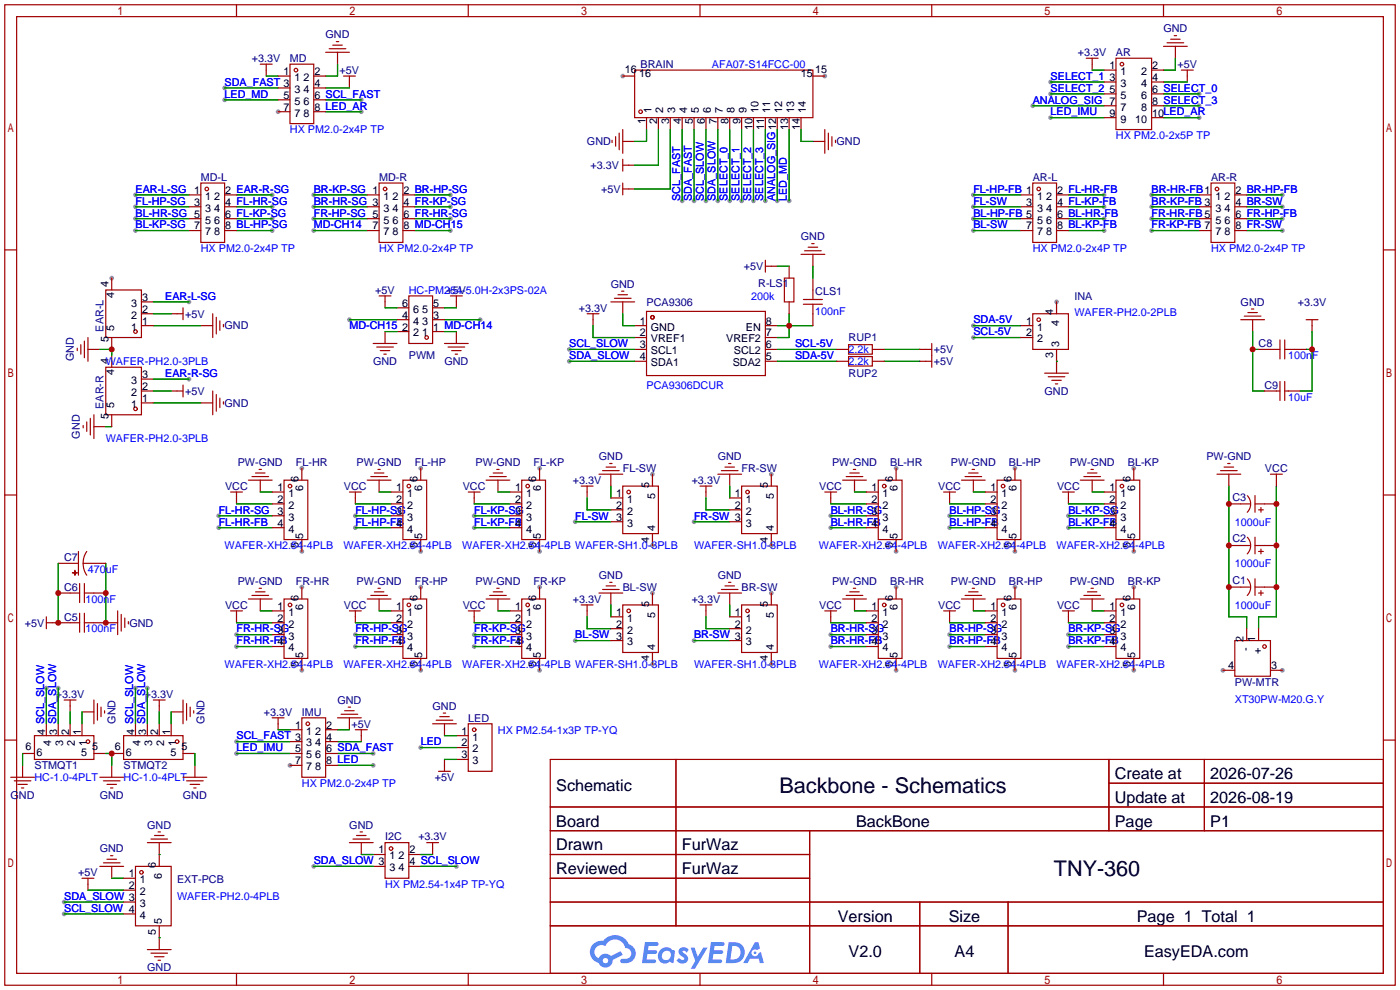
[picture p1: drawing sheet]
<svg xmlns="http://www.w3.org/2000/svg" width="299mm" height="212mm" viewBox="0 0 299 212" stroke-linecap="round" stroke-linejoin="round" font-family="sans-serif">
<defs><g id="words">
<g font-size="4.6">
<text x="166.6" y="169.4">Backbone - Schematics</text>
<text x="225.2" y="187.2">TNY-360</text>
</g>
<g font-size="3.5">
<text x="238.3" y="166.5">Create at</text>
<text x="258.7" y="166.5">2026-07-26</text>
<text x="118.9" y="169.1">Schematic</text>
<text x="238.3" y="171.6">Update at</text>
<text x="258.7" y="171.6">2026-08-19</text>
<text x="118.9" y="176.7">Board</text>
<text x="183" y="176.7">BackBone</text>
<text x="238.3" y="176.7">Page</text>
<text x="258.7" y="176.7">P1</text>
<text x="118.9" y="181.8">Drawn</text>
<text x="145.7" y="181.8">FurWaz</text>
<text x="118.9" y="186.8">Reviewed</text>
<text x="145.7" y="186.8">FurWaz</text>
<text x="179.1" y="197">Version</text>
<text x="202.8" y="197">Size</text>
<text x="243" y="197">Page 1 Total 1</text>
<text x="181.4" y="204.6">V2.0</text>
<text x="204" y="204.6">A4</text>
<text x="244.5" y="204.6">EasyEDA.com</text>
</g>
<g font-size="2.3" fill="#000080">
<text x="69.6" y="8.2">GND</text>
<text x="230.4" y="12">+3.3V</text>
<text x="238.5" y="12">AR</text>
<text x="248.6" y="6.9">GND</text>
<text x="53.8" y="13.3">+3.3V</text>
<text x="62" y="13.3">MD</text>
<text x="72.6" y="15.8">+5V</text>
<text x="136.9" y="14.5">BRAIN</text>
<text x="251.7" y="14.5">+5V</text>
<text x="125.5" y="31">GND</text>
<text x="178.8" y="31">GND</text>
<text x="42.9" y="38.7">MD-L</text>
<text x="81" y="38.7">MD-R</text>
<text x="126.2" y="36.1">+3.3V</text>
<text x="128.5" y="41.2">+5V</text>
<text x="220.7" y="38.7">AR-L</text>
<text x="258.8" y="38.7">AR-R</text>
<text x="171.2" y="51.4">GND</text>
<text x="159" y="57.7">+5V</text>
<text x="80.2" y="62.8">+5V</text>
<text x="95.5" y="62.8">+5V</text>
<text x="130.5" y="61.5">GND</text>
<text x="138.2" y="65.3">PCA9306</text>
<text x="162.1" y="61.3">R-LS1</text>
<text x="174.2" y="63">CLS1</text>
<text x="229.6" y="64.1">INA</text>
<text x="265.2" y="65.3">GND</text>
<text x="277.4" y="65.3">+3.3V</text>
<text x="22.1" y="70.9" transform="rotate(-90 22.1 70.9)">EAR-L</text>
<text x="39.6" y="67.9">+5V</text>
<text x="48" y="70.4">GND</text>
<text x="123.7" y="66.6">+3.3V</text>
<text x="15.8" y="77.2" transform="rotate(-90 15.8 77.2)">GND</text>
<text x="87.4" y="76.8">PWM</text>
<text x="181.4" y="72.9">RUP1</text>
<text x="199.6" y="75.5">+5V</text>
<text x="269" y="74.2">C8</text>
<text x="79.7" y="78">GND</text>
<text x="95" y="78">GND</text>
<text x="181.4" y="80.6">RUP2</text>
<text x="199.6" y="78">+5V</text>
<text x="270.3" y="83.1">C9</text>
<text x="22.1" y="87.4" transform="rotate(-90 22.1 87.4)">EAR-R</text>
<text x="39.6" y="84.4">+5V</text>
<text x="48" y="86.9">GND</text>
<text x="223.2" y="84.4">GND</text>
<text x="17.1" y="93.8" transform="rotate(-90 17.1 93.8)">GND</text>
<text x="50.8" y="99.6">PW-GND</text>
<text x="63.2" y="99.6">FL-HR</text>
<text x="76.2" y="99.6">PW-GND</text>
<text x="88.6" y="99.6">FL-HP</text>
<text x="101.6" y="99.6">PW-GND</text>
<text x="114" y="99.6">FL-KP</text>
<text x="128" y="98.3">GND</text>
<text x="133.1" y="100.9">FL-SW</text>
<text x="153.4" y="98.3">GND</text>
<text x="158.5" y="100.9">FR-SW</text>
<text x="177.8" y="99.6">PW-GND</text>
<text x="190.2" y="99.6">BL-HR</text>
<text x="203.2" y="99.6">PW-GND</text>
<text x="215.6" y="99.6">BL-HP</text>
<text x="228.6" y="99.6">PW-GND</text>
<text x="241" y="99.6">BL-KP</text>
<text x="257.8" y="98.3">PW-GND</text>
<text x="270.4" y="100.9">VCC</text>
<text x="48.1" y="104.7">VCC</text>
<text x="73.5" y="104.7">VCC</text>
<text x="98.9" y="104.7">VCC</text>
<text x="122.4" y="103.4">+3.3V</text>
<text x="147.8" y="103.4">+3.3V</text>
<text x="175.1" y="104.7">VCC</text>
<text x="200.5" y="104.7">VCC</text>
<text x="225.9" y="104.7">VCC</text>
<text x="263.4" y="107">C3</text>
<text x="13.7" y="119.9">C7</text>
<text x="263.4" y="115.9">C2</text>
<text x="50.8" y="125">PW-GND</text>
<text x="63.2" y="125">FR-HR</text>
<text x="76.2" y="125">PW-GND</text>
<text x="88.6" y="125">FR-HP</text>
<text x="101.6" y="125">PW-GND</text>
<text x="114" y="125">FR-KP</text>
<text x="128" y="123.7">GND</text>
<text x="153.4" y="123.7">GND</text>
<text x="177.8" y="125">PW-GND</text>
<text x="190.2" y="125">BR-HR</text>
<text x="203.2" y="125">PW-GND</text>
<text x="215.6" y="125">BR-HP</text>
<text x="228.6" y="125">PW-GND</text>
<text x="241" y="125">BR-KP</text>
<text x="263.4" y="124.8">C1</text>
<text x="13.7" y="126.3">C6</text>
<text x="48.1" y="130.1">VCC</text>
<text x="73.5" y="130.1">VCC</text>
<text x="98.9" y="130.1">VCC</text>
<text x="122.4" y="128.8">+3.3V</text>
<text x="133.1" y="126.3">BL-SW</text>
<text x="147.8" y="128.8">+3.3V</text>
<text x="158.5" y="126.3">BR-SW</text>
<text x="175.1" y="130.1">VCC</text>
<text x="200.5" y="130.1">VCC</text>
<text x="225.9" y="130.1">VCC</text>
<text x="5.3" y="133.9">+5V</text>
<text x="13.7" y="132.6">C5</text>
<text x="27.7" y="133.9">GND</text>
<text x="11.9" y="149.1">+3.3V</text>
<text x="31" y="149.1">+3.3V</text>
<text x="263.9" y="146.6">PW-MTR</text>
<text x="24.7" y="154.7" transform="rotate(-90 24.7 154.7)">GND</text>
<text x="43.7" y="154.7" transform="rotate(-90 43.7 154.7)">GND</text>
<text x="56.4" y="153">+3.3V</text>
<text x="64.5" y="153">IMU</text>
<text x="72.1" y="150.4">GND</text>
<text x="75.1" y="155.5">+5V</text>
<text x="92.4" y="151.7">GND</text>
<text x="100.1" y="154.2">LED</text>
<text x="7.4" y="164.4">STMQT1</text>
<text x="26.4" y="164.4">STMQT2</text>
<text x="92.9" y="166.9">+5V</text>
<text x="2.3" y="170.7">GND</text>
<text x="21.3" y="170.7">GND</text>
<text x="39.1" y="170.7">GND</text>
<text x="31.5" y="177.1">GND</text>
<text x="74.7" y="177.1">GND</text>
<text x="82.3" y="179.6">I2C</text>
<text x="89.4" y="179.6">+3.3V</text>
<text x="21.3" y="182.2">GND</text>
<text x="16.7" y="187.2">+5V</text>
<text x="37.8" y="188.8">EXT-PCB</text>
<text x="31.5" y="207.6">GND</text>
</g>
<g font-size="2.3">
<text x="60.6" y="16">1</text>
<text x="62.9" y="17.3">1</text>
<text x="64.8" y="17.3">2</text>
<text x="67.2" y="16">2</text>
<text x="133.6" y="15.5">16</text>
<text x="136.6" y="16.6">16</text>
<text x="171.1" y="16.6">15</text>
<text x="174.2" y="15.5">15</text>
<text x="237.1" y="14.8">1</text>
<text x="237.1" y="17.3">3</text>
<text x="239.4" y="16">1</text>
<text x="243.9" y="16">2</text>
<text x="246.3" y="17.3">4</text>
<text x="246.3" y="14.8">2</text>
<text x="60.6" y="21.1">5</text>
<text x="60.6" y="23.6">7</text>
<text x="62.9" y="19.8">3</text>
<text x="62.9" y="22.4">5</text>
<text x="64.8" y="22.4">6</text>
<text x="64.8" y="19.8">4</text>
<text x="67.2" y="23.6">8 LED_AR</text>
<text x="67.2" y="21.1">6 SCL_FAST</text>
<text x="67.2" y="18.6">4</text>
<text x="237.1" y="19.8">5</text>
<text x="239.4" y="18.6">3</text>
<text x="239.4" y="21.1">5</text>
<text x="239.4" y="23.6">7</text>
<text x="243.9" y="23.6">8</text>
<text x="243.9" y="21.1">6</text>
<text x="243.9" y="18.6">4</text>
<text x="246.3" y="22.4">8 SELECT_3</text>
<text x="246.3" y="19.8">6 SELECT_0</text>
<text x="62.9" y="24.9">7</text>
<text x="64.8" y="24.9">8</text>
<text x="137.9" y="26.6" transform="rotate(-90 137.9 26.6)">1</text>
<text x="139.2" y="24.2" transform="rotate(-90 139.2 24.2)">1</text>
<text x="140.5" y="26.6" transform="rotate(-90 140.5 26.6)">2</text>
<text x="141.8" y="24.2" transform="rotate(-90 141.8 24.2)">2</text>
<text x="143" y="26.6" transform="rotate(-90 143 26.6)">3</text>
<text x="144.3" y="24.2" transform="rotate(-90 144.3 24.2)">3</text>
<text x="145.6" y="26.6" transform="rotate(-90 145.6 26.6)">4</text>
<text x="146.8" y="24.2" transform="rotate(-90 146.8 24.2)">4</text>
<text x="148.1" y="26.6" transform="rotate(-90 148.1 26.6)">5</text>
<text x="149.4" y="24.2" transform="rotate(-90 149.4 24.2)">5</text>
<text x="150.6" y="26.6" transform="rotate(-90 150.6 26.6)">6</text>
<text x="151.9" y="24.2" transform="rotate(-90 151.9 24.2)">6</text>
<text x="153.2" y="26.6" transform="rotate(-90 153.2 26.6)">7</text>
<text x="154.5" y="24.2" transform="rotate(-90 154.5 24.2)">7</text>
<text x="155.7" y="26.6" transform="rotate(-90 155.7 26.6)">8</text>
<text x="157" y="24.2" transform="rotate(-90 157 24.2)">8</text>
<text x="158.3" y="26.6" transform="rotate(-90 158.3 26.6)">9</text>
<text x="159.5" y="24.2" transform="rotate(-90 159.5 24.2)">9</text>
<text x="160.8" y="27.8" transform="rotate(-90 160.8 27.8)">10</text>
<text x="162.1" y="24.2" transform="rotate(-90 162.1 24.2)">10</text>
<text x="163.3" y="27.8" transform="rotate(-90 163.3 27.8)">11</text>
<text x="164.6" y="24.2" transform="rotate(-90 164.6 24.2)">11</text>
<text x="167.2" y="24.2" transform="rotate(-90 167.2 24.2)">12</text>
<text x="168.4" y="27.8" transform="rotate(-90 168.4 27.8)">13</text>
<text x="169.7" y="24.2" transform="rotate(-90 169.7 24.2)">13</text>
<text x="171" y="27.8" transform="rotate(-90 171 27.8)">14</text>
<text x="172.2" y="24.2" transform="rotate(-90 172.2 24.2)">14</text>
<text x="237.1" y="24.9">9</text>
<text x="239.4" y="26.2">9</text>
<text x="242.6" y="26.2">10</text>
<text x="246.3" y="24.9">10LED_AR</text>
<text x="41.5" y="41.4">1</text>
<text x="48.1" y="41.4">2 EAR-R-SG</text>
<text x="86.2" y="41.4">2 BR-HP-SG</text>
<text x="225.9" y="41.4">2 FL-HR-FB</text>
<text x="264" y="41.4">2 BR-HP-FB</text>
<text x="41.5" y="44">3</text>
<text x="43.9" y="42.7">1</text>
<text x="43.9" y="45.2">3</text>
<text x="43.9" y="47.8">5</text>
<text x="45.8" y="47.8">6</text>
<text x="45.8" y="45.2">4</text>
<text x="45.8" y="42.7">2</text>
<text x="48.1" y="46.5">6 FL-KP-SG</text>
<text x="48.1" y="44">4 FL-HR-SG</text>
<text x="82" y="42.7">1</text>
<text x="82" y="45.2">3</text>
<text x="82" y="47.8">5</text>
<text x="83.9" y="47.8">6</text>
<text x="83.9" y="45.2">4</text>
<text x="83.9" y="42.7">2</text>
<text x="86.2" y="46.5">6 FR-HR-SG</text>
<text x="86.2" y="44">4 FR-KP-SG</text>
<text x="219.3" y="44">3</text>
<text x="221.7" y="42.7">1</text>
<text x="221.7" y="45.2">3</text>
<text x="221.7" y="47.8">5</text>
<text x="223.6" y="47.8">6</text>
<text x="223.6" y="45.2">4</text>
<text x="223.6" y="42.7">2</text>
<text x="225.9" y="46.5">6 BL-HR-FB</text>
<text x="225.9" y="44">4 FL-KP-FB</text>
<text x="259.8" y="42.7">1</text>
<text x="259.8" y="45.2">3</text>
<text x="259.8" y="47.8">5</text>
<text x="261.7" y="47.8">6</text>
<text x="261.7" y="45.2">4</text>
<text x="261.7" y="42.7">2</text>
<text x="264" y="46.5">6 FR-HP-FB</text>
<text x="264" y="44">4 BR-SW</text>
<text x="41.5" y="49">7</text>
<text x="43.9" y="50.3">7</text>
<text x="45.8" y="50.3">8</text>
<text x="48.1" y="49">8 BL-HP-SG</text>
<text x="79.6" y="49">7</text>
<text x="82" y="50.3">7</text>
<text x="83.9" y="50.3">8</text>
<text x="86.2" y="49">8 MD-CH15</text>
<text x="219.3" y="49">7</text>
<text x="221.7" y="50.3">7</text>
<text x="223.6" y="50.3">8</text>
<text x="225.9" y="49">8 BL-KP-FB</text>
<text x="259.8" y="50.3">7</text>
<text x="261.7" y="50.3">8</text>
<text x="264" y="49">8 FR-SW</text>
<text x="23.2" y="61.4" transform="rotate(-90 23.2 61.4)">4</text>
<text x="24.4" y="63.7" transform="rotate(-90 24.4 63.7)">4</text>
<text x="28" y="65.6">3</text>
<text x="30.4" y="64.3">3</text>
<text x="86" y="65.6">6</text>
<text x="92.6" y="65.6">5</text>
<text x="24.4" y="70.7" transform="rotate(-90 24.4 70.7)">5</text>
<text x="28" y="70.6">1</text>
<text x="28" y="68.1">2</text>
<text x="30.4" y="69.4">1</text>
<text x="30.4" y="66.8">2</text>
<text x="86" y="68.1">4</text>
<text x="86" y="70.6">2</text>
<text x="88.3" y="66.8">6</text>
<text x="88.3" y="69.4">4</text>
<text x="88.3" y="71.9">2</text>
<text x="90.2" y="71.9">1</text>
<text x="90.2" y="69.4">3</text>
<text x="90.2" y="66.8">5</text>
<text x="92.6" y="70.6">1 MD-CH14</text>
<text x="92.6" y="68.1">3</text>
<text x="136.8" y="69.4">1</text>
<text x="136.8" y="71.9">2</text>
<text x="139.1" y="70.6">GND</text>
<text x="159.4" y="70.6">EN</text>
<text x="163.7" y="71.9">7</text>
<text x="163.7" y="69.4">8</text>
<text x="219.3" y="69.4">1</text>
<text x="219.3" y="71.9">2</text>
<text x="221.7" y="70.6">1</text>
<text x="225.1" y="67.4" transform="rotate(-90 225.1 67.4)">4</text>
<text x="226.4" y="69.8" transform="rotate(-90 226.4 69.8)">4</text>
<text x="23.2" y="77.9" transform="rotate(-90 23.2 77.9)">4</text>
<text x="23.2" y="73.1" transform="rotate(-90 23.2 73.1)">5</text>
<text x="136.8" y="74.4">3</text>
<text x="136.8" y="77">4</text>
<text x="139.1" y="73.2">VREF1</text>
<text x="139.1" y="75.7">SCL1</text>
<text x="155.2" y="73.2">VREF2</text>
<text x="156.9" y="75.7">SCL2</text>
<text x="163.7" y="77">5</text>
<text x="163.7" y="74.4">6</text>
<text x="221.7" y="73.2">2</text>
<text x="225.1" y="76.6" transform="rotate(-90 225.1 76.6)">3</text>
<text x="226.4" y="74.2" transform="rotate(-90 226.4 74.2)">3</text>
<text x="24.4" y="80.2" transform="rotate(-90 24.4 80.2)">4</text>
<text x="28" y="82.1">3</text>
<text x="30.4" y="83.3">2</text>
<text x="30.4" y="80.8">3</text>
<text x="139.1" y="78.3">SDA1</text>
<text x="156.6" y="78.3">SDA2</text>
<text x="23.2" y="89.6" transform="rotate(-90 23.2 89.6)">5</text>
<text x="24.4" y="87.2" transform="rotate(-90 24.4 87.2)">5</text>
<text x="28" y="87.1">1</text>
<text x="28" y="84.6">2</text>
<text x="30.4" y="85.9">1</text>
<text x="59.3" y="104.9">1</text>
<text x="59.3" y="107.5">2</text>
<text x="61.6" y="106.2">1</text>
<text x="63.8" y="103.1" transform="rotate(-90 63.8 103.1)">6</text>
<text x="64.8" y="104.9" transform="rotate(-90 64.8 104.9)">6</text>
<text x="84.7" y="104.9">1</text>
<text x="84.7" y="107.5">2</text>
<text x="87" y="106.2">1</text>
<text x="89.2" y="103.1" transform="rotate(-90 89.2 103.1)">6</text>
<text x="90.2" y="104.9" transform="rotate(-90 90.2 104.9)">6</text>
<text x="110.1" y="104.9">1</text>
<text x="110.1" y="107.5">2</text>
<text x="112.4" y="106.2">1</text>
<text x="114.6" y="103.1" transform="rotate(-90 114.6 103.1)">6</text>
<text x="115.6" y="104.9" transform="rotate(-90 115.6 104.9)">6</text>
<text x="131.7" y="106.2">1</text>
<text x="134" y="107.5">1</text>
<text x="138.7" y="104.2" transform="rotate(-90 138.7 104.2)">5</text>
<text x="140" y="106.6" transform="rotate(-90 140 106.6)">5</text>
<text x="157.1" y="106.2">1</text>
<text x="159.4" y="107.5">1</text>
<text x="164.1" y="104.2" transform="rotate(-90 164.1 104.2)">5</text>
<text x="165.4" y="106.6" transform="rotate(-90 165.4 106.6)">5</text>
<text x="186.3" y="104.9">1</text>
<text x="186.3" y="107.5">2</text>
<text x="188.6" y="106.2">1</text>
<text x="190.8" y="103.1" transform="rotate(-90 190.8 103.1)">6</text>
<text x="191.8" y="104.9" transform="rotate(-90 191.8 104.9)">6</text>
<text x="211.7" y="104.9">1</text>
<text x="211.7" y="107.5">2</text>
<text x="214" y="106.2">1</text>
<text x="216.2" y="103.1" transform="rotate(-90 216.2 103.1)">6</text>
<text x="217.2" y="104.9" transform="rotate(-90 217.2 104.9)">6</text>
<text x="237.1" y="104.9">1</text>
<text x="237.1" y="107.5">2</text>
<text x="239.4" y="106.2">1</text>
<text x="241.6" y="103.1" transform="rotate(-90 241.6 103.1)">6</text>
<text x="242.6" y="104.9" transform="rotate(-90 242.6 104.9)">6</text>
<text x="59.3" y="110">3</text>
<text x="59.3" y="112.5">4</text>
<text x="61.6" y="108.7">2</text>
<text x="61.6" y="111.3">3</text>
<text x="61.6" y="113.8">4</text>
<text x="84.7" y="110">3</text>
<text x="84.7" y="112.5">4</text>
<text x="87" y="108.7">2</text>
<text x="87" y="111.3">3</text>
<text x="87" y="113.8">4</text>
<text x="110.1" y="110">3</text>
<text x="110.1" y="112.5">4</text>
<text x="112.4" y="108.7">2</text>
<text x="112.4" y="111.3">3</text>
<text x="112.4" y="113.8">4</text>
<text x="131.7" y="108.7">2</text>
<text x="134" y="110">2</text>
<text x="134" y="112.5">3</text>
<text x="140" y="113.6" transform="rotate(-90 140 113.6)">4</text>
<text x="157.1" y="108.7">2</text>
<text x="159.4" y="110">2</text>
<text x="159.4" y="112.5">3</text>
<text x="165.4" y="113.6" transform="rotate(-90 165.4 113.6)">4</text>
<text x="186.3" y="110">3</text>
<text x="186.3" y="112.5">4</text>
<text x="188.6" y="108.7">2</text>
<text x="188.6" y="111.3">3</text>
<text x="188.6" y="113.8">4</text>
<text x="211.7" y="110">3</text>
<text x="211.7" y="112.5">4</text>
<text x="214" y="108.7">2</text>
<text x="214" y="111.3">3</text>
<text x="214" y="113.8">4</text>
<text x="237.1" y="110">3</text>
<text x="237.1" y="112.5">4</text>
<text x="239.4" y="108.7">2</text>
<text x="239.4" y="111.3">3</text>
<text x="239.4" y="113.8">4</text>
<text x="63.8" y="117.1" transform="rotate(-90 63.8 117.1)">5</text>
<text x="64.8" y="115.3" transform="rotate(-90 64.8 115.3)">5</text>
<text x="89.2" y="117.1" transform="rotate(-90 89.2 117.1)">5</text>
<text x="90.2" y="115.3" transform="rotate(-90 90.2 115.3)">5</text>
<text x="114.6" y="117.1" transform="rotate(-90 114.6 117.1)">5</text>
<text x="115.6" y="115.3" transform="rotate(-90 115.6 115.3)">5</text>
<text x="138.7" y="115.9" transform="rotate(-90 138.7 115.9)">4</text>
<text x="164.1" y="115.9" transform="rotate(-90 164.1 115.9)">4</text>
<text x="190.8" y="117.1" transform="rotate(-90 190.8 117.1)">5</text>
<text x="191.8" y="115.3" transform="rotate(-90 191.8 115.3)">5</text>
<text x="216.2" y="117.1" transform="rotate(-90 216.2 117.1)">5</text>
<text x="217.2" y="115.3" transform="rotate(-90 217.2 115.3)">5</text>
<text x="241.6" y="117.1" transform="rotate(-90 241.6 117.1)">5</text>
<text x="242.6" y="115.3" transform="rotate(-90 242.6 115.3)">5</text>
<text x="59.3" y="130.3">1</text>
<text x="61.6" y="131.6">1</text>
<text x="63.8" y="128.5" transform="rotate(-90 63.8 128.5)">6</text>
<text x="64.8" y="130.3" transform="rotate(-90 64.8 130.3)">6</text>
<text x="84.7" y="130.3">1</text>
<text x="87" y="131.6">1</text>
<text x="89.2" y="128.5" transform="rotate(-90 89.2 128.5)">6</text>
<text x="90.2" y="130.3" transform="rotate(-90 90.2 130.3)">6</text>
<text x="110.1" y="130.3">1</text>
<text x="112.4" y="131.6">1</text>
<text x="114.6" y="128.5" transform="rotate(-90 114.6 128.5)">6</text>
<text x="115.6" y="130.3" transform="rotate(-90 115.6 130.3)">6</text>
<text x="131.7" y="131.6">1</text>
<text x="138.7" y="129.6" transform="rotate(-90 138.7 129.6)">5</text>
<text x="140" y="132" transform="rotate(-90 140 132)">5</text>
<text x="157.1" y="131.6">1</text>
<text x="164.1" y="129.6" transform="rotate(-90 164.1 129.6)">5</text>
<text x="165.4" y="132" transform="rotate(-90 165.4 132)">5</text>
<text x="186.3" y="130.3">1</text>
<text x="188.6" y="131.6">1</text>
<text x="190.8" y="128.5" transform="rotate(-90 190.8 128.5)">6</text>
<text x="191.8" y="130.3" transform="rotate(-90 191.8 130.3)">6</text>
<text x="211.7" y="130.3">1</text>
<text x="214" y="131.6">1</text>
<text x="216.2" y="128.5" transform="rotate(-90 216.2 128.5)">6</text>
<text x="217.2" y="130.3" transform="rotate(-90 217.2 130.3)">6</text>
<text x="237.1" y="130.3">1</text>
<text x="239.4" y="131.6">1</text>
<text x="241.6" y="128.5" transform="rotate(-90 241.6 128.5)">6</text>
<text x="242.6" y="130.3" transform="rotate(-90 242.6 130.3)">6</text>
<text x="59.3" y="132.9">2</text>
<text x="59.3" y="135.4">3</text>
<text x="59.3" y="137.9">4</text>
<text x="61.6" y="134.1">2</text>
<text x="61.6" y="136.7">3</text>
<text x="84.7" y="132.9">2</text>
<text x="84.7" y="135.4">3</text>
<text x="84.7" y="137.9">4</text>
<text x="87" y="134.1">2</text>
<text x="87" y="136.7">3</text>
<text x="110.1" y="132.9">2</text>
<text x="110.1" y="135.4">3</text>
<text x="110.1" y="137.9">4</text>
<text x="112.4" y="134.1">2</text>
<text x="112.4" y="136.7">3</text>
<text x="131.7" y="134.1">2</text>
<text x="134" y="132.9">1</text>
<text x="134" y="135.4">2</text>
<text x="134" y="137.9">3</text>
<text x="157.1" y="134.1">2</text>
<text x="159.4" y="132.9">1</text>
<text x="159.4" y="135.4">2</text>
<text x="159.4" y="137.9">3</text>
<text x="186.3" y="132.9">2</text>
<text x="186.3" y="135.4">3</text>
<text x="186.3" y="137.9">4</text>
<text x="188.6" y="134.1">2</text>
<text x="188.6" y="136.7">3</text>
<text x="211.7" y="132.9">2</text>
<text x="211.7" y="135.4">3</text>
<text x="211.7" y="137.9">4</text>
<text x="214" y="134.1">2</text>
<text x="214" y="136.7">3</text>
<text x="237.1" y="132.9">2</text>
<text x="237.1" y="135.4">3</text>
<text x="237.1" y="137.9">4</text>
<text x="239.4" y="134.1">2</text>
<text x="239.4" y="136.7">3</text>
<text x="265.7" y="137.3" transform="rotate(-90 265.7 137.3)">2</text>
<text x="268.3" y="137.3" transform="rotate(-90 268.3 137.3)">1</text>
<text x="61.6" y="139.2">4</text>
<text x="63.8" y="142.5" transform="rotate(-90 63.8 142.5)">5</text>
<text x="64.8" y="140.7" transform="rotate(-90 64.8 140.7)">5</text>
<text x="87" y="139.2">4</text>
<text x="89.2" y="142.5" transform="rotate(-90 89.2 142.5)">5</text>
<text x="90.2" y="140.7" transform="rotate(-90 90.2 140.7)">5</text>
<text x="112.4" y="139.2">4</text>
<text x="114.6" y="142.5" transform="rotate(-90 114.6 142.5)">5</text>
<text x="115.6" y="140.7" transform="rotate(-90 115.6 140.7)">5</text>
<text x="138.7" y="141.3" transform="rotate(-90 138.7 141.3)">4</text>
<text x="140" y="139" transform="rotate(-90 140 139)">4</text>
<text x="164.1" y="141.3" transform="rotate(-90 164.1 141.3)">4</text>
<text x="165.4" y="139" transform="rotate(-90 165.4 139)">4</text>
<text x="188.6" y="139.2">4</text>
<text x="190.8" y="142.5" transform="rotate(-90 190.8 142.5)">5</text>
<text x="191.8" y="140.7" transform="rotate(-90 191.8 140.7)">5</text>
<text x="214" y="139.2">4</text>
<text x="216.2" y="142.5" transform="rotate(-90 216.2 142.5)">5</text>
<text x="217.2" y="140.7" transform="rotate(-90 217.2 140.7)">5</text>
<text x="239.4" y="139.2">4</text>
<text x="241.6" y="142.5" transform="rotate(-90 241.6 142.5)">5</text>
<text x="242.6" y="140.7" transform="rotate(-90 242.6 140.7)">5</text>
<text x="262.5" y="143">4</text>
<text x="267" y="139.1" transform="rotate(-90 267 139.1)">-</text>
<text x="269.5" y="139.7" transform="rotate(-90 269.5 139.7)">+</text>
<text x="271.7" y="143">3</text>
<text x="63.1" y="155.7">1</text>
<text x="69.7" y="155.7">2</text>
<text x="5.5" y="160.3">6</text>
<text x="7.8" y="161.6">6</text>
<text x="9.7" y="157.1" transform="rotate(-90 9.7 157.1)">4 SCL_SLOW</text>
<text x="10.9" y="159.4" transform="rotate(-90 10.9 159.4)">4</text>
<text x="12.2" y="157.1" transform="rotate(-90 12.2 157.1)">3 SDA_SLOW</text>
<text x="13.5" y="159.4" transform="rotate(-90 13.5 159.4)">3</text>
<text x="14.8" y="157.1" transform="rotate(-90 14.8 157.1)">2</text>
<text x="16" y="159.4" transform="rotate(-90 16 159.4)">2</text>
<text x="17.3" y="157.1" transform="rotate(-90 17.3 157.1)">1</text>
<text x="17.4" y="161.6">5</text>
<text x="18.6" y="159.4" transform="rotate(-90 18.6 159.4)">1</text>
<text x="19.7" y="160.3">5</text>
<text x="24.5" y="160.3">6</text>
<text x="26.9" y="161.6">6</text>
<text x="28.7" y="157.1" transform="rotate(-90 28.7 157.1)">4 SCL_SLOW</text>
<text x="30" y="159.4" transform="rotate(-90 30 159.4)">4</text>
<text x="31.3" y="157.1" transform="rotate(-90 31.3 157.1)">3 SDA_SLOW</text>
<text x="32.5" y="159.4" transform="rotate(-90 32.5 159.4)">3</text>
<text x="33.8" y="157.1" transform="rotate(-90 33.8 157.1)">2</text>
<text x="35.1" y="159.4" transform="rotate(-90 35.1 159.4)">2</text>
<text x="36.3" y="157.1" transform="rotate(-90 36.3 157.1)">1</text>
<text x="36.4" y="161.6">5</text>
<text x="37.6" y="159.4" transform="rotate(-90 37.6 159.4)">1</text>
<text x="38.8" y="160.3">5</text>
<text x="63.1" y="160.8">5</text>
<text x="65.5" y="157">1</text>
<text x="65.5" y="159.5">3</text>
<text x="67.4" y="159.5">4</text>
<text x="67.4" y="157">2</text>
<text x="69.7" y="160.8">6 SDA_FAST</text>
<text x="69.7" y="158.3">4</text>
<text x="98.7" y="157">1</text>
<text x="98.7" y="159.5">2</text>
<text x="101" y="158.3">1</text>
<text x="101" y="160.8">2</text>
<text x="63.1" y="163.3">7</text>
<text x="65.5" y="162.1">5</text>
<text x="65.5" y="164.6">7</text>
<text x="67.4" y="164.6">8</text>
<text x="67.4" y="162.1">6</text>
<text x="69.7" y="163.3">8 LED</text>
<text x="98.7" y="162.1">3</text>
<text x="101" y="163.3">3</text>
<text x="33.3" y="185.5" transform="rotate(-90 33.3 185.5)">6</text>
<text x="80.9" y="182.4">1</text>
<text x="83.2" y="183.7">1</text>
<text x="85.2" y="183.7">2</text>
<text x="87.5" y="184.9">4 SCL_SLOW</text>
<text x="87.5" y="182.4">2</text>
<text x="27.5" y="187.5">1</text>
<text x="27.5" y="190">2</text>
<text x="29.9" y="188.7">1</text>
<text x="29.9" y="191.3">2</text>
<text x="34.6" y="187.9" transform="rotate(-90 34.6 187.9)">6</text>
<text x="83.2" y="186.2">3</text>
<text x="85.2" y="186.2">4</text>
<text x="29.9" y="193.8">3</text>
<text x="29.9" y="196.4">4</text>
<text x="34.6" y="197.4" transform="rotate(-90 34.6 197.4)">5</text>
<text x="33.3" y="199.8" transform="rotate(-90 33.3 199.8)">5</text>
</g>
<g font-size="2.3" fill="#00f">
<text x="152.1" y="14.5">AFA07-S14FCC-00</text>
<text x="224.5" y="17.1">SELECT_1</text>
<text x="48" y="18.3">SDA_FAST 3</text>
<text x="48" y="20.9">LED_MD</text>
<text x="220.7" y="22.1">ANALOG_SIG 7</text>
<text x="224.5" y="19.6">SELECT_2</text>
<text x="62" y="28.5">HX PM2.0-2x4P TP</text>
<text x="224.5" y="24.7">LED_IMU</text>
<text x="238.5" y="29.8">HX PM2.0-2x5P TP</text>
<text x="29" y="41.2">EAR-L-SG</text>
<text x="67.1" y="41.2">BR-KP-SG 1</text>
<text x="208" y="41.2">FL-HP-FB 1</text>
<text x="246.1" y="41.2">BR-HR-FB1</text>
<text x="29" y="46.3">BL-HR-SG 5</text>
<text x="29" y="43.7">FL-HP-SG</text>
<text x="67.1" y="46.3">FR-HP-SG 5</text>
<text x="67.1" y="43.7">BR-HR-SG 3</text>
<text x="145.3" y="42.9" transform="rotate(-90 145.3 42.9)">SCL_FAST</text>
<text x="147.9" y="42.9" transform="rotate(-90 147.9 42.9)">SDA_FAST</text>
<text x="150.4" y="42.9" transform="rotate(-90 150.4 42.9)">SCL_SLOW</text>
<text x="153" y="42.9" transform="rotate(-90 153 42.9)">SDA_SLOW</text>
<text x="155.5" y="42.9" transform="rotate(-90 155.5 42.9)">SELECT_0</text>
<text x="158" y="42.9" transform="rotate(-90 158 42.9)">SELECT_1</text>
<text x="160.6" y="42.9" transform="rotate(-90 160.6 42.9)">SELECT_2</text>
<text x="163.1" y="42.9" transform="rotate(-90 163.1 42.9)">SELECT_3</text>
<text x="165.7" y="42.9" transform="rotate(-90 165.7 42.9)">ANALOG_SIG12</text>
<text x="168.2" y="42.9" transform="rotate(-90 168.2 42.9)">LED_MD</text>
<text x="208" y="46.3">BL-HP-FB 5</text>
<text x="208" y="43.7">FL-SW</text>
<text x="246.1" y="46.3">FR-HR-FB5</text>
<text x="246.1" y="43.7">BR-KP-FB 3</text>
<text x="29" y="48.8">BL-KP-SG</text>
<text x="42.9" y="53.9">HX PM2.0-2x4P TP</text>
<text x="67.1" y="48.8">MD-CH14</text>
<text x="81" y="53.9">HX PM2.0-2x4P TP</text>
<text x="208" y="48.8">BL-SW</text>
<text x="220.7" y="53.9">HX PM2.0-2x4P TP</text>
<text x="246.1" y="48.8">FR-KP-FB 7</text>
<text x="258.8" y="53.9">HX PM2.0-2x4P TP</text>
<text x="35.3" y="64.1">EAR-L-SG</text>
<text x="87.4" y="62.8">HC-PM254-5.0H-2x3PS-02A</text>
<text x="160.5" y="64.1">200k</text>
<text x="74.7" y="70.4">MD-CH15</text>
<text x="174.2" y="67.4">100nF</text>
<text x="208" y="71.7">SCL-5V</text>
<text x="208" y="69.1">SDA-5V</text>
<text x="229.6" y="67.6">WAFER-PH2.0-2PLB</text>
<text x="121.7" y="74.2">SCL_SLOW</text>
<text x="121.7" y="76.8">SDA_SLOW</text>
<text x="169.9" y="74.2">SCL-5V</text>
<text x="169.9" y="76.8">SDA-5V</text>
<text x="181.4" y="75.5">2.2k</text>
<text x="275.3" y="76.8">100nF</text>
<text x="22.6" y="78">WAFER-PH2.0-3PLB</text>
<text x="35.3" y="80.6">EAR-R-SG</text>
<text x="138.2" y="83.1">PCA9306DCUR</text>
<text x="181.4" y="78">2.2k</text>
<text x="275.3" y="85.6">10uF</text>
<text x="22.6" y="94.5">WAFER-PH2.0-3PLB</text>
<text x="46.7" y="109.8">FL-HR-SG</text>
<text x="46.7" y="112.3">FL-HR-FB</text>
<text x="75.9" y="109.8">FL-HP-SG</text>
<text x="75.9" y="112.3">FL-HP-FB</text>
<text x="101.3" y="109.8">FL-KP-SG</text>
<text x="101.3" y="112.3">FL-KP-FB</text>
<text x="122.9" y="111">FL-SW 3</text>
<text x="148.3" y="111">FR-SW 3</text>
<text x="177.5" y="109.8">BL-HR-SG</text>
<text x="177.5" y="112.3">BL-HR-FB</text>
<text x="202.9" y="109.8">BL-HP-SG</text>
<text x="202.9" y="112.3">BL-HP-FB</text>
<text x="228.3" y="109.8">BL-KP-SG</text>
<text x="228.3" y="112.3">BL-KP-FB</text>
<text x="263.9" y="112.3">1000uF</text>
<text x="48" y="117.4">WAFER-XH2.54-4PLB</text>
<text x="73.4" y="117.4">WAFER-XH2.54-4PLB</text>
<text x="98.8" y="117.4">WAFER-XH2.54-4PLB WAFER-SH1.0-3PLB</text>
<text x="148.3" y="117.4">WAFER-SH1.0-3PLB</text>
<text x="175" y="117.4">WAFER-XH2.54-4PLB</text>
<text x="200.4" y="117.4">WAFER-XH2.54-4PLB</text>
<text x="225.8" y="117.4">WAFER-XH2.54-4PLB</text>
<text x="18.8" y="122.5">470uF</text>
<text x="263.9" y="121.2">1000uF</text>
<text x="18.3" y="128.8">100nF</text>
<text x="263.9" y="130.1">1000uF</text>
<text x="18.3" y="135.2">100nF</text>
<text x="50.5" y="135.2">FR-HR-SG</text>
<text x="50.5" y="137.7">FR-HR-FB</text>
<text x="75.9" y="135.2">FR-HP-SG</text>
<text x="75.9" y="137.7">FR-HP-FB</text>
<text x="101.3" y="135.2">FR-KP-SG</text>
<text x="101.3" y="137.7">FR-KP-FB</text>
<text x="122.9" y="136.4">BL-SW 3</text>
<text x="148.3" y="136.4">BR-SW 3</text>
<text x="177.5" y="135.2">BR-HR-SG</text>
<text x="177.5" y="137.7">BR-HR-FB</text>
<text x="202.9" y="135.2">BR-HP-SG</text>
<text x="202.9" y="137.7">BR-HP-FB</text>
<text x="228.3" y="135.2">BR-KP-SG</text>
<text x="228.3" y="137.7">BR-KP-FB</text>
<text x="48" y="142.8">WAFER-XH2.54-4PLB</text>
<text x="73.4" y="142.8">WAFER-XH2.54-4PLB</text>
<text x="98.8" y="142.8">WAFER-XH2.54-4PLB WAFER-SH1.0-3PLB</text>
<text x="148.3" y="142.8">WAFER-SH1.0-3PLB</text>
<text x="175" y="142.8">WAFER-XH2.54-4PLB</text>
<text x="200.4" y="142.8">WAFER-XH2.54-4PLB</text>
<text x="225.8" y="142.8">WAFER-XH2.54-4PLB</text>
<text x="263.9" y="150.2">XT30PW-M20.G.Y</text>
<text x="50.5" y="158">SCL_FAST 3</text>
<text x="50.5" y="160.6">LED_IMU</text>
<text x="89.9" y="159.3">LED</text>
<text x="106.4" y="156.8">HX PM2.54-1x3P TP-YQ</text>
<text x="7.4" y="166.9">HC-1.0-4PLT</text>
<text x="26.4" y="166.9">HC-1.0-4PLT</text>
<text x="64.5" y="168.2">HX PM2.0-2x4P TP</text>
<text x="67.1" y="184.7">SDA_SLOW 3</text>
<text x="82.3" y="189.8">HX PM2.54-1x4P TP-YQ</text>
<text x="13.7" y="194.9">SCL_SLOW 4</text>
<text x="13.7" y="192.3">SDA_SLOW 3</text>
<text x="37.8" y="192.3">WAFER-PH2.0-4PLB</text>
</g>
</g></defs>
<g fill="#999">
<circle cx="176.3" cy="16.3" r=".51"/>
<circle cx="133.1" cy="16.3" r=".51"/>
<circle cx="274.1" cy="143.3" r=".51"/>
<circle cx="261.4" cy="143.3" r=".51"/>
<circle cx="225.8" cy="64.5" r=".51"/>
<circle cx="62" cy="163.6" r=".51"/>
<circle cx="59.4" cy="23.9" r=".51"/>
<circle cx="242.3" cy="117.9" r=".51"/>
<circle cx="242.3" cy="100.1" r=".51"/>
<circle cx="216.9" cy="117.9" r=".51"/>
<circle cx="216.9" cy="100.1" r=".51"/>
<circle cx="191.5" cy="117.9" r=".51"/>
<circle cx="191.5" cy="100.1" r=".51"/>
<circle cx="242.3" cy="143.3" r=".51"/>
<circle cx="242.3" cy="125.5" r=".51"/>
<circle cx="216.9" cy="143.3" r=".51"/>
<circle cx="216.9" cy="125.5" r=".51"/>
<circle cx="191.5" cy="143.3" r=".51"/>
<circle cx="191.5" cy="125.5" r=".51"/>
<circle cx="115.3" cy="117.9" r=".51"/>
<circle cx="115.3" cy="100.1" r=".51"/>
<circle cx="89.9" cy="117.9" r=".51"/>
<circle cx="89.9" cy="100.1" r=".51"/>
<circle cx="64.5" cy="117.9" r=".51"/>
<circle cx="64.5" cy="100.1" r=".51"/>
<circle cx="115.3" cy="143.3" r=".51"/>
<circle cx="115.3" cy="125.5" r=".51"/>
<circle cx="89.9" cy="143.3" r=".51"/>
<circle cx="89.9" cy="125.5" r=".51"/>
<circle cx="64.5" cy="143.3" r=".51"/>
<circle cx="64.5" cy="125.5" r=".51"/>
<circle cx="23.9" cy="59.4" r=".51"/>
<circle cx="139.4" cy="116.6" r=".51"/>
<circle cx="139.4" cy="101.3" r=".51"/>
<circle cx="164.8" cy="116.6" r=".51"/>
<circle cx="164.8" cy="101.3" r=".51"/>
<circle cx="139.4" cy="142" r=".51"/>
<circle cx="139.4" cy="126.7" r=".51"/>
<circle cx="164.8" cy="142" r=".51"/>
<circle cx="164.8" cy="126.7" r=".51"/>
<circle cx="46.7" cy="110.2" r=".51"/>
<circle cx="46.7" cy="112.8" r=".51"/>
<circle cx="75.9" cy="110.2" r=".51"/>
<circle cx="75.9" cy="112.8" r=".51"/>
<circle cx="101.3" cy="110.2" r=".51"/>
<circle cx="101.3" cy="112.8" r=".51"/>
<circle cx="177.5" cy="110.2" r=".51"/>
<circle cx="177.5" cy="112.8" r=".51"/>
<circle cx="202.9" cy="110.2" r=".51"/>
<circle cx="202.9" cy="112.8" r=".51"/>
<circle cx="228.3" cy="110.2" r=".51"/>
<circle cx="228.3" cy="112.8" r=".51"/>
<circle cx="177.5" cy="135.6" r=".51"/>
<circle cx="177.5" cy="138.2" r=".51"/>
<circle cx="202.9" cy="135.6" r=".51"/>
<circle cx="202.9" cy="138.2" r=".51"/>
<circle cx="228.3" cy="135.6" r=".51"/>
<circle cx="228.3" cy="138.2" r=".51"/>
<circle cx="50.5" cy="135.6" r=".51"/>
<circle cx="50.5" cy="138.2" r=".51"/>
<circle cx="75.9" cy="135.6" r=".51"/>
<circle cx="75.9" cy="138.2" r=".51"/>
<circle cx="101.3" cy="135.6" r=".51"/>
<circle cx="101.3" cy="138.2" r=".51"/>
<circle cx="29" cy="49.3" r=".51"/>
<circle cx="29" cy="46.7" r=".51"/>
<circle cx="29" cy="44.2" r=".51"/>
<circle cx="29" cy="41.7" r=".51"/>
<circle cx="58.2" cy="41.7" r=".51"/>
<circle cx="58.2" cy="44.2" r=".51"/>
<circle cx="58.2" cy="46.7" r=".51"/>
<circle cx="58.2" cy="49.3" r=".51"/>
<circle cx="67.1" cy="49.3" r=".51"/>
<circle cx="67.1" cy="46.7" r=".51"/>
<circle cx="67.1" cy="44.2" r=".51"/>
<circle cx="67.1" cy="41.7" r=".51"/>
<circle cx="96.3" cy="41.7" r=".51"/>
<circle cx="96.3" cy="44.2" r=".51"/>
<circle cx="96.3" cy="46.7" r=".51"/>
<circle cx="96.3" cy="49.3" r=".51"/>
<circle cx="274.1" cy="41.7" r=".51"/>
<circle cx="274.1" cy="44.2" r=".51"/>
<circle cx="274.1" cy="46.7" r=".51"/>
<circle cx="274.1" cy="49.3" r=".51"/>
<circle cx="246.1" cy="49.3" r=".51"/>
<circle cx="246.1" cy="46.7" r=".51"/>
<circle cx="246.1" cy="44.2" r=".51"/>
<circle cx="246.1" cy="41.7" r=".51"/>
<circle cx="208" cy="49.3" r=".51"/>
<circle cx="208" cy="46.7" r=".51"/>
<circle cx="208" cy="44.2" r=".51"/>
<circle cx="208" cy="41.7" r=".51"/>
<circle cx="236" cy="41.7" r=".51"/>
<circle cx="236" cy="44.2" r=".51"/>
<circle cx="236" cy="46.7" r=".51"/>
<circle cx="236" cy="49.3" r=".51"/>
<circle cx="48" cy="18.8" r=".51"/>
<circle cx="77.2" cy="21.3" r=".51"/>
<circle cx="29" cy="147.1" r=".51"/>
<circle cx="31.5" cy="147.1" r=".51"/>
<circle cx="12.4" cy="147.1" r=".51"/>
<circle cx="9.9" cy="147.1" r=".51"/>
<circle cx="74.7" cy="68.3" r=".51"/>
<circle cx="102.6" cy="68.3" r=".51"/>
<circle cx="50.5" cy="158.5" r=".51"/>
<circle cx="79.8" cy="161" r=".51"/>
<circle cx="50.5" cy="161" r=".51"/>
<circle cx="79.8" cy="163.6" r=".51"/>
<circle cx="48" cy="21.3" r=".51"/>
<circle cx="77.2" cy="23.9" r=".51"/>
<circle cx="89.9" cy="159.8" r=".51"/>
<circle cx="67.1" cy="185.2" r=".51"/>
<circle cx="97.5" cy="185.2" r=".51"/>
<circle cx="145.8" cy="42.9" r=".51"/>
<circle cx="148.3" cy="42.9" r=".51"/>
<circle cx="150.9" cy="42.9" r=".51"/>
<circle cx="153.4" cy="42.9" r=".51"/>
<circle cx="121.7" cy="74.7" r=".51"/>
<circle cx="121.7" cy="77.2" r=".51"/>
<circle cx="208" cy="72.1" r=".51"/>
<circle cx="208" cy="69.6" r=".51"/>
<circle cx="13.7" cy="195.3" r=".51"/>
<circle cx="13.7" cy="192.8" r=".51"/>
<circle cx="256.3" cy="25.1" r=".51"/>
<circle cx="256.3" cy="22.6" r=".51"/>
<circle cx="256.3" cy="20.1" r=".51"/>
<circle cx="224.5" cy="25.1" r=".51"/>
<circle cx="220.7" cy="22.6" r=".51"/>
<circle cx="224.5" cy="20.1" r=".51"/>
<circle cx="224.5" cy="17.5" r=".51"/>
<circle cx="168.7" cy="42.9" r=".51"/>
<circle cx="156" cy="42.9" r=".51"/>
<circle cx="158.5" cy="42.9" r=".51"/>
<circle cx="161" cy="42.9" r=".51"/>
<circle cx="163.6" cy="42.9" r=".51"/>
<circle cx="166.1" cy="42.9" r=".51"/>
<circle cx="148.3" cy="111.5" r=".51"/>
<circle cx="148.3" cy="136.9" r=".51"/>
<circle cx="122.9" cy="136.9" r=".51"/>
<circle cx="122.9" cy="111.5" r=".51"/>
<circle cx="40.4" cy="81" r=".51"/>
<circle cx="40.4" cy="64.5" r=".51"/>
</g>
<g fill="none" stroke="#a10000" stroke-width=".25">
<path d="M1 1h297.2v209.6h-297.2zM3.6 3.6h292.1v204.4h-292.1zM50.5 1v2.6M100.1 1v2.6M149.6 1v2.6M199.1 1v2.6M248.7 1v2.6M1 53.4h2.6M295.7 53.4h2.5M1 105.8h2.6M295.7 105.8h2.5M1 158.2h2.6"/>
<path d="M295.7 158.2h2.5M117.6 162.3h178.1v45.7h-178.1zM117.6 172.5h178.1M117.6 177.5h178.1M144.5 162.3v35.6M173 177.5v30.5M237 162.3v15.2M237 167.4h58.7M257.4 162.3v15.2M117.6 182.6h55.4M117.6 192.8h178.1M117.6 187.7h55.4"/>
<path d="M117.6 197.9h178.1M196.6 192.8v15.2M215.4 192.8v15.2M50.5 208v2.6M100.1 208v2.6M149.6 208v2.6M199.1 208v2.6M248.7 208v2.6"/>
</g>
<g fill="#5487ff">
<path d="M145.3 202.7a1.3 1.3 0 0 1 1.9 .3l-.4 .6a.54 .54 0 0 0-.9-.2l.1 .2a1.34 1.34 0 0 1 .9 1.8 1.47 1.47 0 0 1-2.3-.1l.5-.6 .8 .5a.31 .31 0 0 0 .4-.3 .31 .31 0 0 0-.3-.4 1.12 1.12 0 0 1-.7-1.8z"/>
<path d="M147.6 202.5h.9l.6 2 1.2-2h.9l-2.7 4.6h-.9l1-1.7z"/>
<path d="M137.8 201.4h1.7a1.31 1.31 0 0 1 1.2 .2 .4 .4 0 0 1-.3 .5l-1.8 .1-.1 .9h1.6a.4 .4 0 0 1 .4 .4 .4 .4 0 0 1-.5 .4h-1.6l-.2 1.2h1.4a.46 .46 0 0 1 .5 0 .46 .46 0 0 1 .1 .5l-.4 .2h-2.6z"/>
<path d="M151.9 201.4h1.7a1.32 1.32 0 0 1 1.2 .2 .39 .39 0 0 1-.3 .5l-1.8 .1-.1 .9h1.6a.4 .4 0 0 1 .4 .4 .4 .4 0 0 1-.4 .4h-1.7l-.2 1.2h1.4a.46 .46 0 0 1 .5 0 .46 .46 0 0 1 .1 .5l-.4 .2h-2.6z"/>
<path d="M161.3 201.4h.8l.3 1.3-.6 .4a.75 .75 0 0 0-1.1 .3 .75 .75 0 0 0 .5 1 .75 .75 0 0 0 .9-.7l.5-.2 .6 2.3h-.8l-.3-.9h-1.8l-.5 .9h-1z"/>
<path d="M155.7 201.4l-.6 4.4h1.5a2.27 2.27 0 0 0 2.6-2.2 2.27 2.27 0 0 0-2.7-2.2zM156.5 202.1a1.5 1.5 0 0 1 1.8 1.6 1.5 1.5 0 0 1-1.9 1.4h-.3z"/>
<path d="M141.2 203a1.6 1.6 0 0 0-.3 2.3 1.6 1.6 0 0 0 2.3 .2l.7 .3 .3-2.4-.1-.3-.5-.1a1.58 1.58 0 0 0-2.4 0zM141.8 203.5a.98 .98 0 0 1 1.6 .4 .98 .98 0 0 1-1.1 1.3 .94 .94 0 0 1-.9-.7 .94 .94 0 0 1 .4-1z"/>
<path d="M126.8 201.8a2.37 2.37 0 0 0 1.1 4 1.54 1.54 0 0 0 1.8 1 1.54 1.54 0 0 0 1.2-1.6l2.2-1.1-.5-.8-2 1a1.57 1.57 0 0 0-2.7 .5 1.5 1.5 0 0 1-.7-2.1 1.5 1.5 0 0 1 2.2-.5 2.23 2.23 0 0 1 2.3-1.4 2.23 2.23 0 0 1 2 1.8 1.16 1.16 0 0 1 1.2 1.1 1.16 1.16 0 0 1-1.1 1.2h-.7a.47 .47 0 0 0-.5 .4 .47 .47 0 0 0 .4 .5 2.17 2.17 0 0 0 2.5-.9 2.17 2.17 0 0 0-.3-2.7l-.8-.4a3.2 3.2 0 0 0-5.5-.7l-1.1 .1zM128.8 205.3a.6 .6 0 0 1 1.2 0 .6 .6 0 0 1-1.2 0z"/>
<circle cx="161.4" cy="203.6" r=".28"/>
</g>
<g fill="none" stroke="#a10000" stroke-width=".25">
<path d="M55.6 13.7h2.6M56.9 13.7v2.6M59.4 16.3h2.6M59.4 18.8h2.6M62 13.7h5.1v12.7h-5.1zM67.1 16.3h2.5M67.1 18.8h2.5M69.6 11.2h5.1M70.4 10.4h3.5M71.1 9.7h2.1M71.9 8.9h.5M72.1 11.2v2.5"/>
<path d="M73.4 16.3h2.5M74.7 16.3v2.5M133.1 16.3h2.5M135.6 15h38.1v10.1h-38.1zM173.7 16.3h2.6M232.2 12.4h2.5M233.4 12.4v2.6M236 15h2.5M236 17.5h2.5M238.5 12.4h7.6v15.3h-7.6zM246.1 15h2.6M246.1 17.5h2.6"/>
<path d="M248.7 9.9h5M249.4 9.1h3.6M250.2 8.4h2M251 7.6h.5M251.2 9.9v2.5M252.5 15h2.5M253.7 15v2.5M42.9 39.1h5.1v12.7h-5.1zM59.4 23.9h2.6M59.4 21.3h2.6M67.1 23.9h2.5M67.1 21.3h2.5"/>
<path d="M81 39.1h5.1v12.7h-5.1zM130.8 30v.5M131.6 29.2v2M132.3 28.4v3.6M133.1 30.2h2.5M133.1 27.7v5.1M133.1 34v2.6M133.1 39.1v2.6M133.1 35.3h2.5M138.2 25.1v2.6M140.7 25.1v2.6M143.3 25.1v2.6"/>
<path d="M145.8 25.1v2.6M148.3 25.1v2.6M150.9 25.1v2.6M153.4 25.1v2.6M156 25.1v2.6M158.5 25.1v2.6M161 25.1v2.6M163.6 25.1v2.6M166.1 25.1v2.6M168.7 25.1v2.6M171.2 25.1v2.6M173.7 30.2h2.6"/>
<path d="M176.3 27.7v5.1M177 28.4v3.6M177.8 29.2v2M178.6 30v.5M220.7 39.1h5.1v12.7h-5.1zM236 25.1h2.5M236 22.6h2.5M236 20.1h2.5M246.1 25.1h2.6M246.1 22.6h2.6M246.1 20.1h2.6M258.8 39.1h5.1v12.7h-5.1z"/>
<path d="M23.9 59.4v2.6M40.4 41.7h2.5M40.4 49.3h2.5M40.4 44.2h2.5M40.4 46.7h2.5M48 41.7h2.5M48 49.3h2.5M48 44.2h2.5M48 46.7h2.5M78.5 41.7h2.5M78.5 49.3h2.5M78.5 44.2h2.5"/>
<path d="M78.5 46.7h2.5M86.1 41.7h2.5M86.1 49.3h2.5M86.1 44.2h2.5M86.1 46.7h2.5M133.1 40.4h2.5M163.6 55.6v2.6M163.6 56.9h2.5M167.6 59.4h2.1v5.1h-2.1zM168.7 56.9v2.5M171.2 54.4h5.1M172 53.6h3.5"/>
<path d="M172.7 52.8h2.1M173.5 52.1h.5M173.7 54.4v2.5M173.7 59.4v4.6M218.2 41.7h2.5M218.2 49.3h2.5M218.2 44.2h2.5M218.2 46.7h2.5M225.8 41.7h2.5M225.8 49.3h2.5M225.8 44.2h2.5M225.8 46.7h2.5"/>
<path d="M256.3 41.7h2.5M256.3 49.3h2.5M256.3 44.2h2.5M256.3 46.7h2.5M263.9 41.7h2.5M263.9 49.3h2.5M263.9 44.2h2.5M263.9 46.7h2.5M16.5 74.4v.5M17.3 73.7v2M18 72.9v3.6M18.8 74.7h2.5"/>
<path d="M18.8 72.1v5.1M22.6 78.5h7.6v10.1h-7.6zM22.6 62h7.6v10.1h-7.6zM23.9 72.1v2.6M23.9 75.9v2.6M30.2 69.6h2.6M30.2 64.5h2.6M30.2 67.1h2.6M36.6 67.1h2.5M39.1 65.8v2.5M42.9 69.6h2.6M45.5 67.1v5"/>
<path d="M46.2 67.8v3.6M47 68.6v2M47.8 69.3v.5M79.8 73.4h5M80.5 74.2h3.6M81 63.2h2.6M81.3 74.9h2M82 75.7h.5M82.3 63.2v2.6M82.3 70.9v2.5M84.8 70.9h2.6M84.8 65.8h2.6"/>
<path d="M84.8 68.3h2.6M87.4 63.2h5.1v10.2h-5.1zM92.5 70.9h2.5M92.5 65.8h2.5M92.5 68.3h2.5M95 73.4h5.1M95.8 74.2h3.5M96.3 63.2h2.5M96.5 74.9h2.1M97.3 75.7h.5M97.5 63.2v2.6M97.5 70.9v2.5"/>
<path d="M125.5 67.1h2.5M126.7 67.1v2.5M130.6 64.5h5M131.3 63.8h3.6M132.1 63h2M132.8 62.2h.5M133.1 64.5v2.6M135.6 69.6h2.6M135.6 72.1h2.6M135.6 74.7h2.6M135.6 77.2h2.6M138.2 66.5h25.4v13.8h-25.4z"/>
<path d="M163.6 69.6h2.5M163.6 72.1h2.5M163.6 74.7h2.5M163.6 77.2h2.5M168.7 64.5v2.6M171.7 65h4.1M171.7 64h4.1M173.7 65v4.6M178.8 74.7h2.6M178.8 77.2h2.6M181.4 73.7h5v2h-5zM181.4 76.2h5v2h-5z"/>
<path d="M186.4 74.7h2.6M186.4 77.2h2.6M196.6 74.7h2.5M196.6 77.2h2.5M199.1 73.4v5.1M218.2 69.6h2.5M218.2 72.1h2.5M220.7 67.1h7.6v7.6h-7.6zM223.3 79.8h5M225.8 64.5v2.6M225.8 74.7v5.1M265.2 68.3h5.1"/>
<path d="M265.9 67.6h3.6M266.7 66.8h2M267.5 66h.5M267.7 68.3v2.6M269 74.7h4.6M273.6 72.6v4.1M274.6 74.7h4.5M274.6 72.6v4.1M279.1 68.3h2.6M280.4 68.3v2.6M17.8 90.9v.5M18.5 90.2v2"/>
<path d="M19.3 89.4v3.6M20.1 88.6v5.1M20.1 91.2h2.5M23.9 88.6v2.6M30.2 86.1h2.6M30.2 83.6h2.6M30.2 81h2.6M36.6 83.6h2.5M39.1 82.3v2.5M42.9 86.1h2.6M45.5 83.6v5M46.2 84.3v3.6"/>
<path d="M47 85.1v2M47.8 85.9v.5M129.5 99.8h2.1M130.3 99.1h.5M154.9 99.8h2.1M155.7 99.1h.5M224 80.5h3.6M224.8 81.3h2M225.6 82h.5M261.6 99.8h2.1M262.4 99.1h.5M270.3 83.6h3.3"/>
<path d="M273.6 81.5v4.1M274.6 83.6h3.3M274.6 81.5v4.1M16.8 117.9v5M18.5 117.9l-.5 .9-.2 1.6M49.3 105.2h2.5M50.5 105.2v2.5M53.1 102.6h5.1M53.8 101.9h3.6M54.6 101.1h2M55.4 100.3h.5M55.6 102.6v2.6"/>
<path d="M58.2 105.2h2.5M58.2 107.7h2.5M58.2 110.2h2.5M58.2 112.8h2.5M60.7 102.6h5.1v12.7h-5.1zM64.5 100.1v2.5M64.5 115.3v2.6M74.7 105.2h2.5M75.9 105.2v2.5M78.5 102.6h5.1M79.2 101.9h3.6M80 101.1h2"/>
<path d="M80.8 100.3h.5M81 102.6v2.6M83.6 105.2h2.5M83.6 107.7h2.5M83.6 110.2h2.5M83.6 112.8h2.5M86.1 102.6h5.1v12.7h-5.1zM89.9 100.1v2.5M89.9 115.3v2.6M100.1 105.2h2.5M101.3 105.2v2.5M103.9 102.6h5.1"/>
<path d="M104.6 101.9h3.6M105.4 101.1h2M106.2 100.3h.5M106.4 102.6v2.6M109 105.2h2.5M109 107.7h2.5M109 110.2h2.5M109 112.8h2.5M111.5 102.6h5.1v12.7h-5.1zM115.3 100.1v2.5M115.3 115.3v2.6M124.2 103.9h2.5"/>
<path d="M125.5 103.9v2.5M128 101.3h5.1M128.8 100.6h3.5M130.6 109h2.5M130.6 101.3v2.6M130.6 106.4h2.5M130.6 111.5h2.5M133.1 103.9h7.6v10.1h-7.6zM139.4 101.3v2.6M139.4 114v2.6M149.6 103.9h2.5M150.9 103.9v2.5"/>
<path d="M153.4 101.3h5.1M154.2 100.6h3.5M156 101.3v2.6M156 109h2.5M156 106.4h2.5M156 111.5h2.5M158.5 103.9h7.6v10.1h-7.6zM164.8 101.3v2.6M164.8 114v2.6M176.3 105.2h2.5M177.5 105.2v2.5M180.1 102.6h5.1"/>
<path d="M180.8 101.9h3.6M181.6 101.1h2M182.4 100.3h.5M182.6 102.6v2.6M185.2 105.2h2.5M185.2 107.7h2.5M185.2 110.2h2.5M185.2 112.8h2.5M187.7 102.6h5.1v12.7h-5.1zM191.5 100.1v2.5M191.5 115.3v2.6M201.7 105.2h2.5"/>
<path d="M202.9 105.2v2.5M205.5 102.6h5.1M206.2 101.9h3.6M207 101.1h2M207.8 100.3h.5M208 102.6v2.6M210.6 105.2h2.5M210.6 107.7h2.5M210.6 110.2h2.5M210.6 112.8h2.5M213.1 102.6h5.1v12.7h-5.1zM216.9 100.1v2.5"/>
<path d="M216.9 115.3v2.6M227.1 105.2h2.5M228.3 105.2v2.5M230.9 102.6h5.1M231.6 101.9h3.6M232.4 101.1h2M233.2 100.3h.5M233.4 102.6v2.6M236 105.2h2.5M236 107.7h2.5M236 110.2h2.5M236 112.8h2.5"/>
<path d="M238.5 102.6h5.1v12.7h-5.1zM242.3 100.1v2.5M242.3 115.3v2.6M260.1 101.3h5.1M260.9 100.6h3.5M262.6 116.6h4.6M262.6 107.7h4.6M262.6 101.3v2.6M266.6 114.8a2.54 2.54 0 0 1 0 3.6M266.6 105.9a2.54 2.54 0 0 1 0 3.6M268.2 105.9v3.6M268.2 114.8v3.6"/>
<path d="M268.2 116.6h4.6M268.2 107.7h4.6M269 117.9h1M269 109h1M269.5 108.5v1M269.5 117.3v1.1M271.5 101.3h2.6M272.8 101.3v2.6M9.9 131.8v2.6M9.9 133.1h7.1M12.4 126.7h4.6M12.4 120.4h4.4"/>
<path d="M15.5 122.4h1zM16 121.9v1zM17 124.7v4.1M17 131.1v4M17.8 120.4l.1 1.1 .6 1.4M17.8 120.4h4.8M18 126.7h4.6M18 133.1h7.1M18 124.7v4.1M18 131.1v4M25.1 130.6v5M25.9 131.3v3.6"/>
<path d="M26.7 132.1v2M27.4 132.8v.6M49.3 130.6h2.5M50.5 130.6v2.5M53.1 128h5.1M53.8 127.3h3.6M54.6 126.5h2M55.4 125.7h.5M55.6 128v2.6M58.2 130.6h2.5M58.2 133.1h2.5M58.2 135.6h2.5"/>
<path d="M58.2 138.2h2.5M60.7 128h5.1v12.7h-5.1zM64.5 125.5v2.5M74.7 130.6h2.5M75.9 130.6v2.5M78.5 128h5.1M79.2 127.3h3.6M80 126.5h2M80.8 125.7h.5M81 128v2.6M83.6 130.6h2.5M83.6 133.1h2.5"/>
<path d="M83.6 135.6h2.5M83.6 138.2h2.5M86.1 128h5.1v12.7h-5.1zM89.9 125.5v2.5M100.1 130.6h2.5M101.3 130.6v2.5M103.9 128h5.1M104.6 127.3h3.6M105.4 126.5h2M106.2 125.7h.5M106.4 128v2.6M109 130.6h2.5"/>
<path d="M109 133.1h2.5M109 135.6h2.5M109 138.2h2.5M111.5 128h5.1v12.7h-5.1zM115.3 125.5v2.5M124.2 129.3h2.5M125.5 129.3v2.5M128 126.7h5.1M128.8 126h3.5M129.5 125.2h2.1M130.3 124.5h.5M130.6 126.7v2.6"/>
<path d="M130.6 131.8h2.5M130.6 134.4h2.5M130.6 136.9h2.5M133.1 129.3h7.6v10.1h-7.6zM139.4 126.7v2.6M139.4 139.4v2.6M149.6 129.3h2.5M150.9 129.3v2.5M153.4 126.7h5.1M154.2 126h3.5M154.9 125.2h2.1M155.7 124.5h.5"/>
<path d="M156 126.7v2.6M156 131.8h2.5M156 134.4h2.5M156 136.9h2.5M158.5 129.3h7.6v10.1h-7.6zM164.8 126.7v2.6M164.8 139.4v2.6M176.3 130.6h2.5M177.5 130.6v2.5M180.1 128h5.1M180.8 127.3h3.6M181.6 126.5h2"/>
<path d="M182.4 125.7h.5M182.6 128v2.6M185.2 130.6h2.5M185.2 133.1h2.5M185.2 135.6h2.5M185.2 138.2h2.5M187.7 128h5.1v12.7h-5.1zM191.5 125.5v2.5M201.7 130.6h2.5M202.9 130.6v2.5M205.5 128h5.1M206.2 127.3h3.6"/>
<path d="M207 126.5h2M207.8 125.7h.5M208 128v2.6M210.6 130.6h2.5M210.6 133.1h2.5M210.6 135.6h2.5M210.6 138.2h2.5M213.1 128h5.1v12.7h-5.1zM216.9 125.5v2.5M227.1 130.6h2.5M228.3 130.6v2.5M230.9 128h5.1"/>
<path d="M231.6 127.3h3.6M232.4 126.5h2M233.2 125.7h.5M233.4 128v2.6M236 130.6h2.5M236 133.1h2.5M236 135.6h2.5M236 138.2h2.5M238.5 128h5.1v12.7h-5.1zM242.3 125.5v2.5M262.6 125.5h4.6M263.9 136.9h7.6v7.6h-7.6z"/>
<path d="M266.4 134.4v2.5M266.6 123.7a2.54 2.54 0 0 1 0 3.6M268.2 123.7v3.6M268.2 125.5h4.6M269 126.7h1M269 134.4v2.5M269.5 126.2v1.1M7.4 157.2h12.7v5.1h-12.7zM9.9 154.7v2.5M12.4 154.7v2.5M13.7 149.6h2.6M15 149.6v2.5"/>
<path d="M15 154.7v2.5M17.5 154.7v2.5M17.5 152.1h2.6M20.1 149.6v5.1M20.8 150.4v3.5M21.6 151.1v2.1M22.4 151.9v.5M26.4 157.2h12.7v5.1h-12.7zM29 154.7v2.5M31.5 154.7v2.5M32.8 149.6h2.5M34 149.6v2.5"/>
<path d="M34 154.7v2.5M36.6 154.7v2.5M36.6 152.1h2.5M39.1 149.6v5.1M39.9 150.4v3.5M40.6 151.1v2.1M41.4 151.9v.5M58.2 153.4h2.5M59.4 153.4v2.6M62 156h2.5M62 158.5h2.5M64.5 153.4h5.1v12.7h-5.1z"/>
<path d="M64.5 140.7v2.6M69.6 156h2.5M69.6 158.5h2.5M72.1 153.4h5.1M72.9 152.7h3.6M73.7 151.9h2M74.4 151.1h.5M74.7 153.4v2.6M75.9 156h2.6M77.2 156v2.5M89.9 140.7v2.6M92.5 154.7h5"/>
<path d="M93.2 153.9h3.6M94 153.2h2M94.7 152.4h.5M95 154.7v2.5M97.5 157.2h2.6M97.5 159.8h2.6M100.1 154.7h5.1v10.1h-5.1zM115.3 140.7v2.6M191.5 140.7v2.6M216.9 140.7v2.6M242.3 140.7v2.6M261.4 143.3h2.5"/>
<path d="M271.5 143.3h2.6M2.3 166.1h5.1M3 166.9h3.6M3.8 167.6h2M4.6 168.4h.5M4.8 161h2.6M4.8 163.6v2.5M20.1 161h2.5M21.3 166.1h5.1M22.1 166.9h3.6M22.9 167.6h2M23.6 168.4h.5"/>
<path d="M23.9 161h2.5M23.9 163.6v2.5M32.3 179.3h3.5M33 178.6h2.1M33.8 177.8h.5M39.1 161h2.6M39.1 166.1h5.1M39.9 166.9h3.5M40.6 167.6h2.1M41.4 168.4h.5M41.7 163.6v2.5M62 161h2.5"/>
<path d="M62 163.6h2.5M69.6 161h2.5M69.6 163.6h2.5M75.4 179.3h3.6M76.2 178.6h2M77 177.8h.5M93.7 164.8h2.6M95 162.3v2.5M97.5 162.3h2.6M17.5 187.7h2.6M18.8 187.7v2.5M21.3 185.2h5.1"/>
<path d="M22.1 184.4h3.6M22.9 183.6h2M23.6 182.9h.5M23.9 185.2v2.5M26.4 187.7h2.6M26.4 190.2h2.6M26.4 192.8h2.6M26.4 195.3h2.6M29 185.2h7.6v12.7h-7.6zM31.5 180.1h5.1M34 180.1v5.1M34 197.9v5"/>
<path d="M74.7 180.1h5.1M77.2 180.1v2.5M79.8 182.6h2.5M79.8 185.2h2.5M82.3 180.1h5.1v7.6h-5.1zM87.4 182.6h2.5M87.4 185.2h2.5M91.2 180.1h2.5M92.5 180.1v2.5M31.5 202.9h5.1M32.3 203.7h3.5M33 204.5h2.1"/>
<path d="M33.8 205.2h.5"/>
<circle cx="63.2" cy="15" r=".38"/>
<circle cx="239.8" cy="13.7" r=".38"/>
<circle cx="136.9" cy="23.9" r=".38"/>
<circle cx="44.2" cy="40.4" r=".38"/>
<circle cx="82.3" cy="40.4" r=".38"/>
<circle cx="222" cy="40.4" r=".38"/>
<circle cx="260.1" cy="40.4" r=".38"/>
<circle cx="29" cy="70.9" r=".38"/>
<circle cx="91.2" cy="72.1" r=".38"/>
<circle cx="139.4" cy="67.8" r=".38"/>
<circle cx="222" cy="68.3" r=".38"/>
<circle cx="29" cy="87.4" r=".38"/>
<circle cx="62" cy="103.9" r=".38"/>
<circle cx="87.4" cy="103.9" r=".38"/>
<circle cx="112.8" cy="103.9" r=".38"/>
<circle cx="134.4" cy="105.2" r=".38"/>
<circle cx="159.8" cy="105.2" r=".38"/>
<circle cx="189" cy="103.9" r=".38"/>
<circle cx="214.4" cy="103.9" r=".38"/>
<circle cx="239.8" cy="103.9" r=".38"/>
<circle cx="62" cy="129.3" r=".38"/>
<circle cx="87.4" cy="129.3" r=".38"/>
<circle cx="112.8" cy="129.3" r=".38"/>
<circle cx="134.4" cy="130.6" r=".38"/>
<circle cx="159.8" cy="130.6" r=".38"/>
<circle cx="189" cy="129.3" r=".38"/>
<circle cx="214.4" cy="129.3" r=".38"/>
<circle cx="239.8" cy="129.3" r=".38"/>
<circle cx="270.3" cy="138.2" r=".38"/>
<circle cx="18.8" cy="158.5" r=".38"/>
<circle cx="37.8" cy="158.5" r=".38"/>
<circle cx="65.8" cy="154.7" r=".38"/>
<circle cx="101.3" cy="156" r=".38"/>
<circle cx="30.2" cy="186.4" r=".38"/>
<circle cx="83.6" cy="181.4" r=".38"/>
</g>
<g fill="none" stroke="#008700" stroke-width=".25">
<path d="M48 18.8h11.4M56.9 16.3h2.5M69.6 18.8h5.1M72.1 13.7v2.6h-2.5M224.5 17.5h11.5M233.4 15h2.6M248.7 17.5h5M251.2 12.4v2.6h-2.5M48 21.3h11.4M69.6 21.3h7.6M69.6 23.9h7.6M138.2 27.7v2.5h-2.6"/>
<path d="M140.7 27.7v7.6h-5.1M143.3 27.7v12.7h-7.7M145.8 27.7v15.2M148.3 27.7v15.2M150.9 27.7v15.2M153.4 27.7v15.2M156 27.7v15.2M158.5 27.7v15.2M161 27.7v15.2M163.6 27.7v15.2M166.1 27.7v15.2M168.7 27.7v15.2"/>
<path d="M171.2 27.7v2.5h2.5M220.7 22.6h15.3M224.5 25.1h11.5M224.5 20.1h11.5M248.7 25.1h7.6M248.7 22.6h7.6M248.7 20.1h7.6M29 49.3h11.4M29 46.7h11.4M29 44.2h11.4M29 41.7h11.4M50.5 49.3h7.7"/>
<path d="M50.5 46.7h7.7M50.5 44.2h7.7M50.5 41.7h7.7M67.1 49.3h11.4M67.1 46.7h11.4M67.1 44.2h11.4M67.1 41.7h11.4M88.6 49.3h7.7M88.6 46.7h7.7M88.6 44.2h7.7M88.6 41.7h7.7M166.1 56.9h2.6"/>
<path d="M173.7 56.9v2.5M208 49.3h10.2M208 46.7h10.2M208 44.2h10.2M208 41.7h10.2M228.3 49.3h7.7M228.3 46.7h7.7M228.3 44.2h7.7M228.3 41.7h7.7M246.1 49.3h10.2M246.1 46.7h10.2M246.1 44.2h10.2"/>
<path d="M246.1 41.7h10.2M266.4 49.3h7.7M266.4 46.7h7.7M266.4 44.2h7.7M266.4 41.7h7.7M21.3 74.7h2.6v1.2M32.8 69.6h10.1M32.8 67.1h3.8M32.8 64.5h7.6M74.7 68.3h10.1M82.3 70.9h2.5M82.3 65.8h2.5"/>
<path d="M95 68.3h7.6M95 70.9h2.5M95 65.8h2.5M121.7 74.7h13.9M121.7 77.2h13.9M126.7 69.6v2.5h8.9M133.1 67.1v2.5h2.5M166.1 69.6h7.6M166.1 74.7h12.7M166.1 77.2h12.7M168.7 67.1v5h-2.6M189 74.7h7.6"/>
<path d="M189 77.2h7.6M208 69.6h10.2M208 72.1h10.2M225.8 77.2h.1M267.7 74.7h1.3M267.7 70.9v12.7h2.6M279.1 74.7h1.3M280.4 70.9v12.7h-2.5M22.6 91.2h1.3M32.8 86.1h10.1M32.8 83.6h3.8M32.8 81h7.6"/>
<path d="M46.7 110.2h11.5M46.7 112.8h11.5M50.5 107.7h7.7M55.6 105.2h2.6M75.9 107.7h7.7M75.9 110.2h7.7M75.9 112.8h7.7M81 105.2h2.6M101.3 107.7h7.7M101.3 110.2h7.7M101.3 112.8h7.7M106.4 105.2h2.6"/>
<path d="M122.9 111.5h7.7M125.5 106.4v2.6h5.1M130.6 103.9v2.5M148.3 111.5h7.7M150.9 106.4v2.6h5.1M156 103.9v2.5M177.5 107.7h7.7M177.5 110.2h7.7M177.5 112.8h7.7M182.6 105.2h2.6M202.9 107.7h7.7M202.9 110.2h7.7"/>
<path d="M202.9 112.8h7.7M208 105.2h2.6M228.3 107.7h7.7M228.3 110.2h7.7M228.3 112.8h7.7M233.4 105.2h2.6M262.6 103.9v27.9h3.8v2.6M272.8 103.9v27.9h-3.8v2.6M12.4 120.4v12.7M22.6 120.4v12.7M50.5 133.1h7.7M50.5 135.6h7.7"/>
<path d="M50.5 138.2h7.7M55.6 130.6h2.6M75.9 133.1h7.7M75.9 135.6h7.7M75.9 138.2h7.7M81 130.6h2.6M101.3 133.1h7.7M101.3 135.6h7.7M101.3 138.2h7.7M106.4 130.6h2.6M122.9 136.9h7.7M125.5 131.8v2.6h5.1"/>
<path d="M130.6 129.3v2.5M148.3 136.9h7.7M150.9 131.8v2.6h5.1M156 129.3v2.5M177.5 133.1h7.7M177.5 135.6h7.7M177.5 138.2h7.7M182.6 130.6h2.6M202.9 133.1h7.7M202.9 135.6h7.7M202.9 138.2h7.7M208 130.6h2.6"/>
<path d="M228.3 133.1h7.7M228.3 135.6h7.7M228.3 138.2h7.7M233.4 130.6h2.6M9.9 147.1v7.6M12.4 147.1v7.6M15 152.1v2.6M17.5 152.1v2.6M29 147.1v7.6M31.5 147.1v7.6M34 152.1v2.6M36.6 152.1v2.6"/>
<path d="M50.5 158.5h11.5M59.4 156h2.6M72.1 156h2.6M72.1 158.5h5.1M89.9 159.8h7.6M95 157.2h2.5M4.8 161v2.6M22.6 161h1.3v2.6M41.7 161v2.6M50.5 161h11.5M72.1 161h7.7M72.1 163.6h7.7"/>
<path d="M95 162.3h2.5M13.7 195.3h12.7M13.7 192.8h12.7M18.8 190.2h7.6M23.9 187.7h2.5M34 182.6h.1M67.1 185.2h12.7M77.2 182.6h2.6M89.9 182.6h2.6M89.9 185.2h7.6M34 200.4h.1"/>
</g>
<g fill="#c00">
<circle cx="272.8" cy="125.5" r=".63"/>
<circle cx="272.8" cy="116.6" r=".63"/>
<circle cx="272.8" cy="107.7" r=".63"/>
<circle cx="262.6" cy="125.5" r=".63"/>
<circle cx="262.6" cy="116.6" r=".63"/>
<circle cx="262.6" cy="107.7" r=".63"/>
<circle cx="168.7" cy="69.6" r=".63"/>
<circle cx="22.6" cy="133.1" r=".63"/>
<circle cx="22.6" cy="126.7" r=".63"/>
<circle cx="12.4" cy="133.1" r=".63"/>
<circle cx="12.4" cy="126.7" r=".63"/>
<circle cx="23.9" cy="161" r=".63"/>
<circle cx="23.9" cy="74.7" r=".63"/>
<circle cx="267.7" cy="74.7" r=".63"/>
<circle cx="280.4" cy="74.7" r=".63"/>
</g>
<use href="#words"/>
</svg>
